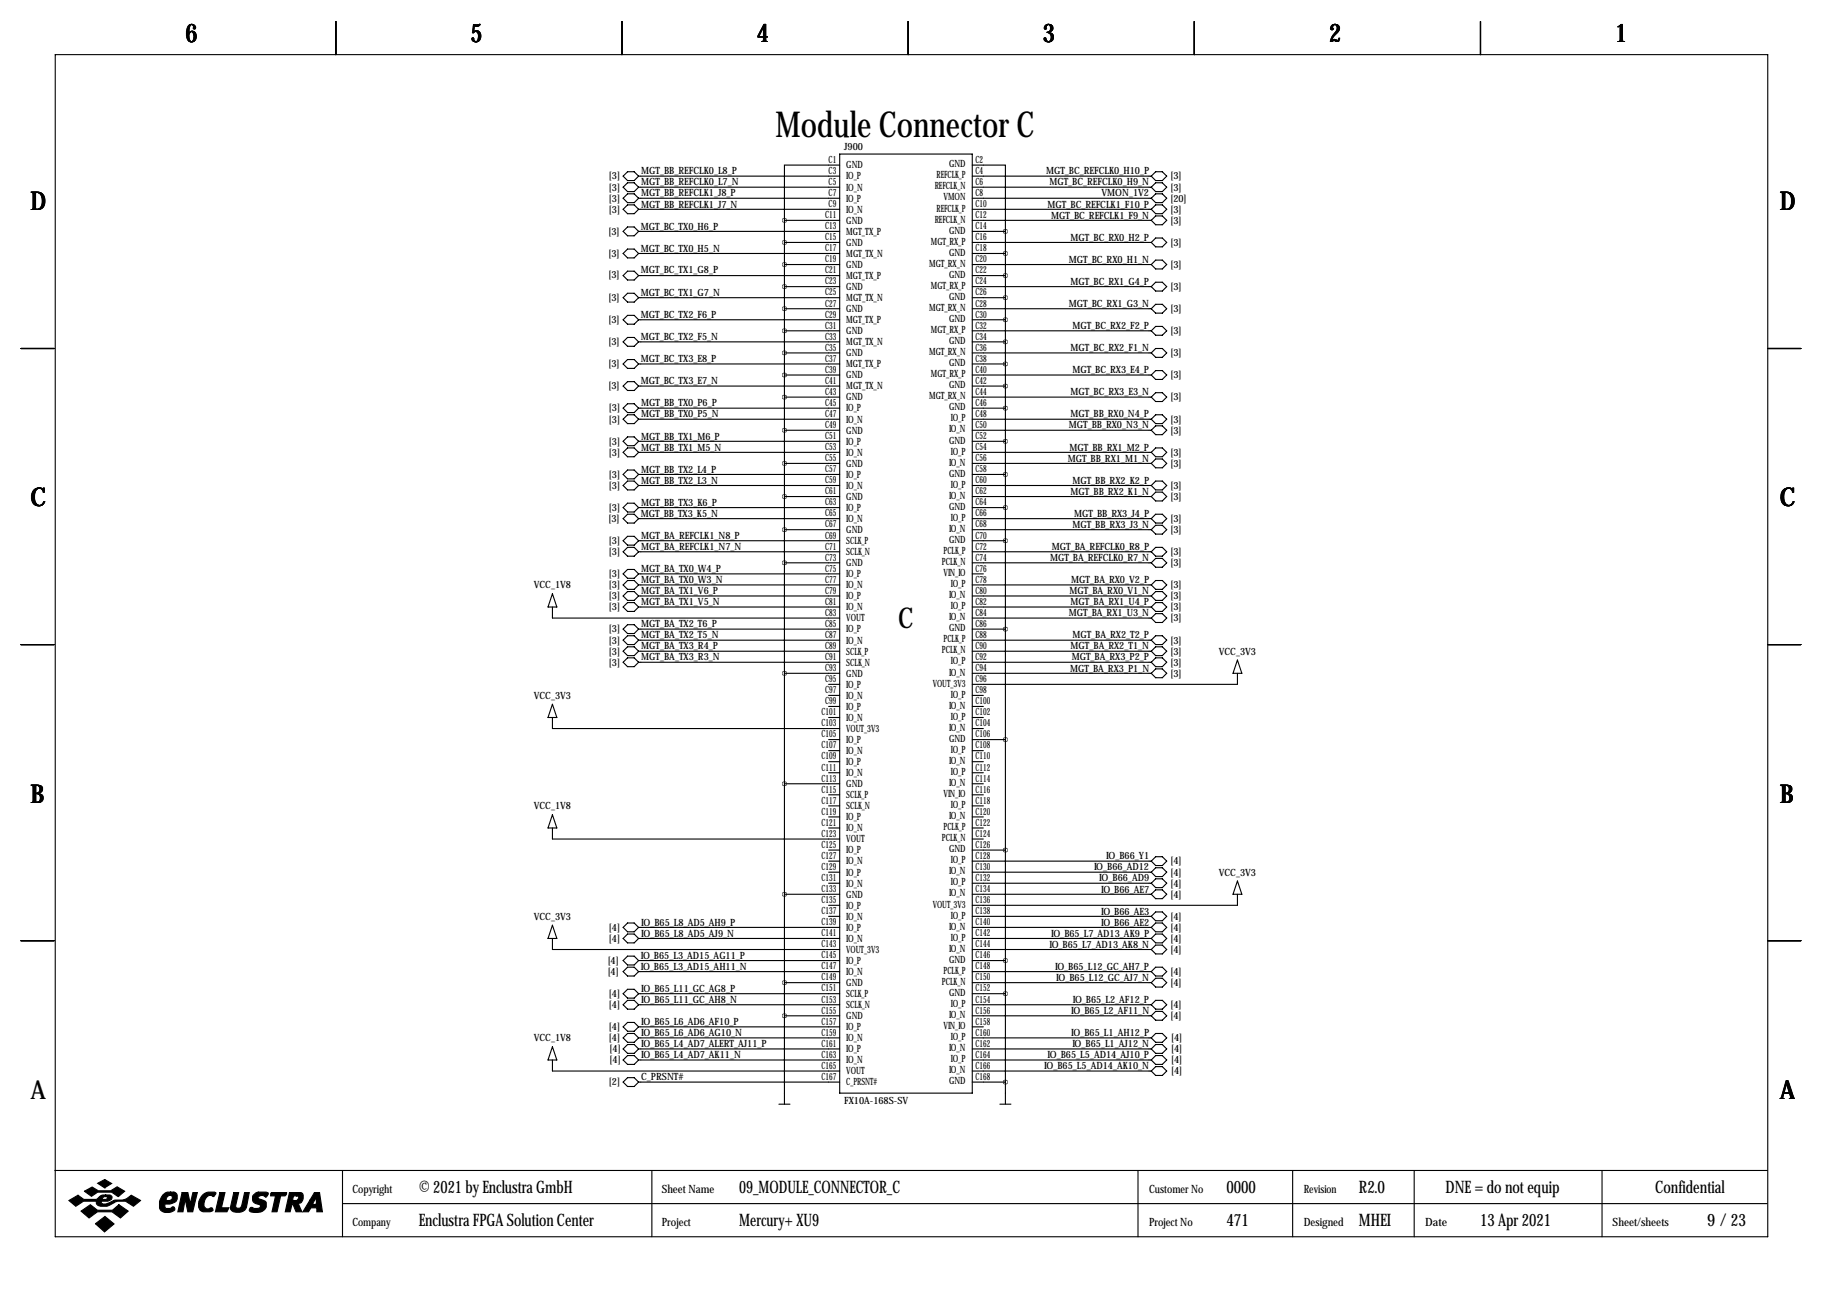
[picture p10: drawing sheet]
<svg xmlns="http://www.w3.org/2000/svg" width="419mm" height="297mm" viewBox="0 0 419 297" stroke-linecap="round" stroke-linejoin="round" font-family="sans-serif">
<defs><g id="words">
<text font-size="8.2" x="178.3" y="31.6">Module Connector C</text>
<text font-size="6.6" x="206.5" y="144.3">C</text>
<g font-size="5.9">
<text x="42.7" y="9.8">6</text>
<text x="108.2" y="9.8">5</text>
<text x="174" y="9.8">4</text>
<text x="239.8" y="9.8">3</text>
<text x="305.6" y="9.8">2</text>
<text x="371.3" y="9.8">1</text>
<text x="7" y="48.4">D</text>
<text x="409.2" y="48.4">D</text>
<text x="7" y="116.4">C</text>
<text x="409.2" y="116.4">C</text>
<text x="7" y="184.5">B</text>
<text x="409.2" y="184.5">B</text>
<text x="7" y="252.6">A</text>
<text x="409.2" y="252.6">A</text>
</g>
<g font-size="4">
<text x="96.3" y="274.2">© 2021 by Enclustra GmbH</text>
<text x="169.9" y="274.2">09_MODULE_CONNECTOR_C</text>
<text x="281.9" y="274.2">0000</text>
<text x="312.4" y="274.2">R2.0</text>
<text x="332.3" y="274.2">DNE = do not equip</text>
<text x="380.5" y="274.2">Confidential</text>
<text x="96.3" y="281.8">Enclustra FPGA Solution Center</text>
<text x="169.9" y="281.8">Mercury+ XU9</text>
<text x="281.9" y="281.8">471</text>
<text x="312.4" y="281.8">MHEI</text>
<text x="340.3" y="281.8">13 Apr 2021</text>
<text x="392.5" y="281.8">9 /23</text>
</g>
<g font-size="2.6">
<text x="81" y="274.2">Copyright</text>
<text x="152.1" y="274.2">Sheet Name</text>
<text x="264.2" y="274.2">Customer No</text>
<text x="299.7" y="274.2">Revision</text>
<text x="81" y="281.8">Company</text>
<text x="152.1" y="281.8">Project</text>
<text x="264.2" y="281.8">Project No</text>
<text x="299.7" y="281.8">Designed</text>
<text x="327.7" y="281.8">Date</text>
<text x="370.7" y="281.8">Sheet/sheets</text>
</g>
<g font-size="2.3">
<text x="194.1" y="34.4">J900</text>
<text x="140" y="41.3">[3]</text>
<text x="147.4" y="40.1">MGT_BB_REFCLK0_L8_P</text>
<text x="190.5" y="37.5">C1</text>
<text x="190.5" y="40">C3</text>
<text x="194.6" y="38.7">GND</text>
<text x="194.6" y="41.3">IO_P</text>
<text x="215.3" y="41">REFCLK_P</text>
<text x="218.2" y="38.5">GND</text>
<text x="224.3" y="37.5">C2</text>
<text x="224.3" y="40">C4</text>
<text x="240.5" y="40.1">MGT_BC_REFCLK0_H10_P</text>
<text x="269.1" y="41.3">[3]</text>
<text x="140" y="43.8">[3]</text>
<text x="140" y="46.3">[3]</text>
<text x="147.4" y="42.6">MGT_BB_REFCLK0_L7_N</text>
<text x="147.4" y="45.2">MGT_BB_REFCLK1_J8_P</text>
<text x="147.4" y="47.7">MGT_BB_REFCLK1_J7_N</text>
<text x="190.5" y="42.5">C5</text>
<text x="190.5" y="45.1">C7</text>
<text x="190.5" y="47.6">C9</text>
<text x="194.6" y="43.8">IO_N</text>
<text x="194.6" y="46.3">IO_P</text>
<text x="214.9" y="43.5">REFCLK_N</text>
<text x="216.9" y="46.1">VMON</text>
<text x="224.3" y="42.5">C6</text>
<text x="224.3" y="45.1">C8</text>
<text x="224.3" y="47.6">C10</text>
<text x="240.8" y="47.7">MGT_BC_REFCLK1_F10_P</text>
<text x="241.2" y="42.6">MGT_BC_REFCLK0_H9_N</text>
<text x="253.2" y="45.2">VMON_1V2</text>
<text x="269.1" y="43.8">[3]</text>
<text x="269.1" y="46.3">[20]</text>
<text x="139.9" y="54">[3]</text>
<text x="140" y="48.9">[3]</text>
<text x="147.3" y="52.8">MGT_BC_TX0_H6_P</text>
<text x="189.7" y="50.2">C11</text>
<text x="189.7" y="52.7">C13</text>
<text x="194.6" y="48.9">IO_N</text>
<text x="194.6" y="51.4">GND</text>
<text x="194.6" y="54">MGT_TX_P</text>
<text x="214.9" y="51.2">REFCLK_N</text>
<text x="215.3" y="48.6">REFCLK_P</text>
<text x="218.2" y="53.7">GND</text>
<text x="224.3" y="50.2">C12</text>
<text x="224.3" y="52.7">C14</text>
<text x="241.7" y="50.3">MGT_BC_REFCLK1_F9_N</text>
<text x="269.1" y="48.9">[3]</text>
<text x="269.1" y="51.4">[3]</text>
<text x="139.9" y="59">[3]</text>
<text x="147.3" y="57.9">MGT_BC_TX0_H5_N</text>
<text x="189.7" y="55.2">C15</text>
<text x="189.7" y="57.8">C17</text>
<text x="194.6" y="56.5">GND</text>
<text x="194.6" y="59">MGT_TX_N</text>
<text x="214" y="56.2">MGT_RX_P</text>
<text x="218.2" y="58.8">GND</text>
<text x="224.3" y="55.2">C16</text>
<text x="224.3" y="57.8">C18</text>
<text x="246.1" y="55.3">MGT_BC_RX0_H2_P</text>
<text x="269.1" y="56.5">[3]</text>
<text x="139.9" y="64">[3]</text>
<text x="147.3" y="62.9">MGT_BC_TX1_G8_P</text>
<text x="189.7" y="60.3">C19</text>
<text x="189.7" y="62.9">C21</text>
<text x="189.7" y="65.4">C23</text>
<text x="194.6" y="61.6">GND</text>
<text x="194.6" y="64.1">MGT_TX_P</text>
<text x="213.6" y="61.3">MGT_RX_N</text>
<text x="218.2" y="63.9">GND</text>
<text x="224.3" y="60.3">C20</text>
<text x="224.3" y="62.9">C22</text>
<text x="224.3" y="65.4">C24</text>
<text x="245.7" y="60.4">MGT_BC_RX0_H1_N</text>
<text x="246.1" y="65.5">MGT_BC_RX1_G4_P</text>
<text x="269.1" y="61.6">[3]</text>
<text x="139.9" y="69.2">[3]</text>
<text x="147.3" y="68">MGT_BC_TX1_G7_N</text>
<text x="189.7" y="67.9">C25</text>
<text x="189.7" y="70.5">C27</text>
<text x="194.6" y="66.7">GND</text>
<text x="194.6" y="69.2">MGT_TX_N</text>
<text x="194.6" y="71.7">GND</text>
<text x="213.6" y="71.5">MGT_RX_N</text>
<text x="214" y="66.4">MGT_RX_P</text>
<text x="218.2" y="68.9">GND</text>
<text x="224.3" y="67.9">C26</text>
<text x="224.3" y="70.5">C28</text>
<text x="245.7" y="70.6">MGT_BC_RX1_G3_N</text>
<text x="269.1" y="66.7">[3]</text>
<text x="269.1" y="71.7">[3]</text>
<text x="139.9" y="74.3">[3]</text>
<text x="147.3" y="73.1">MGT_BC_TX2_F6_P</text>
<text x="189.7" y="73">C29</text>
<text x="189.7" y="75.6">C31</text>
<text x="194.6" y="74.3">MGT_TX_P</text>
<text x="194.6" y="76.8">GND</text>
<text x="214" y="76.6">MGT_RX_P</text>
<text x="218.2" y="74">GND</text>
<text x="224.3" y="73">C30</text>
<text x="224.3" y="75.6">C32</text>
<text x="246.5" y="75.7">MGT_BC_RX2_F2_P</text>
<text x="269.1" y="76.8">[3]</text>
<text x="139.9" y="79.4">[3]</text>
<text x="147.3" y="78.2">MGT_BC_TX2_F5_N</text>
<text x="147.3" y="83.3">MGT_BC_TX3_E8_P</text>
<text x="189.7" y="78.1">C33</text>
<text x="189.7" y="80.6">C35</text>
<text x="189.7" y="83.2">C37</text>
<text x="194.6" y="79.4">MGT_TX_N</text>
<text x="194.6" y="81.9">GND</text>
<text x="213.6" y="81.6">MGT_RX_N</text>
<text x="218.2" y="79.1">GND</text>
<text x="224.3" y="78.1">C34</text>
<text x="224.3" y="80.6">C36</text>
<text x="224.3" y="83.2">C38</text>
<text x="246.1" y="80.7">MGT_BC_RX2_F1_N</text>
<text x="269.1" y="81.9">[3]</text>
<text x="139.9" y="84.4">[3]</text>
<text x="139.9" y="89.5">[3]</text>
<text x="147.3" y="88.4">MGT_BC_TX3_E7_N</text>
<text x="189.7" y="85.7">C39</text>
<text x="189.7" y="88.3">C41</text>
<text x="194.6" y="84.4">MGT_TX_P</text>
<text x="194.6" y="87">GND</text>
<text x="194.6" y="89.5">MGT_TX_N</text>
<text x="214" y="86.7">MGT_RX_P</text>
<text x="218.2" y="84.2">GND</text>
<text x="218.2" y="89.3">GND</text>
<text x="224.3" y="85.7">C40</text>
<text x="224.3" y="88.3">C42</text>
<text x="246.5" y="85.8">MGT_BC_RX3_E4_P</text>
<text x="269.1" y="87">[3]</text>
<text x="140" y="94.6">[3]</text>
<text x="147.4" y="93.4">MGT_BB_TX0_P6_P</text>
<text x="147.4" y="96">MGT_BB_TX0_P5_N</text>
<text x="189.7" y="90.8">C43</text>
<text x="189.7" y="93.3">C45</text>
<text x="189.7" y="95.9">C47</text>
<text x="194.6" y="92.1">GND</text>
<text x="194.6" y="94.6">IO_P</text>
<text x="213.6" y="91.8">MGT_RX_N</text>
<text x="218.2" y="94.3">GND</text>
<text x="224.3" y="90.8">C44</text>
<text x="224.3" y="93.3">C46</text>
<text x="224.3" y="95.9">C48</text>
<text x="246.1" y="96">MGT_BB_RX0_N4_P</text>
<text x="246.1" y="90.9">MGT_BC_RX3_E3_N</text>
<text x="269.1" y="92.1">[3]</text>
<text x="140" y="97.1">[3]</text>
<text x="147.4" y="101.1">MGT_BB_TX1_M6_P</text>
<text x="189.7" y="98.4">C49</text>
<text x="189.7" y="101">C51</text>
<text x="194.6" y="97.1">IO_N</text>
<text x="194.6" y="99.7">GND</text>
<text x="218.2" y="99.4">IO_N</text>
<text x="218.2" y="102">GND</text>
<text x="218.6" y="96.9">IO_P</text>
<text x="224.3" y="98.4">C50</text>
<text x="224.3" y="101">C52</text>
<text x="245.7" y="98.5">MGT_BB_RX0_N3_N</text>
<text x="269.1" y="97.1">[3]</text>
<text x="269.1" y="99.7">[3]</text>
<text x="140" y="102.2">[3]</text>
<text x="140" y="104.8">[3]</text>
<text x="147.4" y="103.6">MGT_BB_TX1_M5_N</text>
<text x="189.7" y="103.5">C53</text>
<text x="189.7" y="106">C55</text>
<text x="194.6" y="102.2">IO_P</text>
<text x="194.6" y="104.8">IO_N</text>
<text x="194.6" y="107.3">GND</text>
<text x="218.2" y="107">IO_N</text>
<text x="218.6" y="104.5">IO_P</text>
<text x="224.3" y="103.5">C54</text>
<text x="224.3" y="106">C56</text>
<text x="245.5" y="106.1">MGT_BB_RX1_M1_N</text>
<text x="245.9" y="103.6">MGT_BB_RX1_M2_P</text>
<text x="269.1" y="104.8">[3]</text>
<text x="269.1" y="107.3">[3]</text>
<text x="140" y="109.8">[3]</text>
<text x="140" y="112.4">[3]</text>
<text x="147.4" y="108.7">MGT_BB_TX2_L4_P</text>
<text x="147.4" y="111.2">MGT_BB_TX2_L3_N</text>
<text x="189.7" y="108.6">C57</text>
<text x="189.7" y="111.1">C59</text>
<text x="189.7" y="113.7">C61</text>
<text x="194.6" y="109.8">IO_P</text>
<text x="194.6" y="112.4">IO_N</text>
<text x="218.2" y="109.6">GND</text>
<text x="218.6" y="112.1">IO_P</text>
<text x="224.3" y="108.6">C58</text>
<text x="224.3" y="111.1">C60</text>
<text x="224.3" y="113.7">C62</text>
<text x="246.1" y="113.8">MGT_BB_RX2_K1_N</text>
<text x="246.5" y="111.2">MGT_BB_RX2_K2_P</text>
<text x="269.1" y="112.4">[3]</text>
<text x="140" y="117.5">[3]</text>
<text x="147.3" y="118.8">MGT_BB_TX3_K5_N</text>
<text x="147.4" y="116.3">MGT_BB_TX3_K6_P</text>
<text x="189.7" y="116.2">C63</text>
<text x="189.7" y="118.7">C65</text>
<text x="194.6" y="114.9">GND</text>
<text x="194.6" y="117.5">IO_P</text>
<text x="218.2" y="114.7">IO_N</text>
<text x="218.2" y="117.2">GND</text>
<text x="218.6" y="119.7">IO_P</text>
<text x="224.3" y="116.2">C64</text>
<text x="224.3" y="118.7">C66</text>
<text x="246.9" y="118.8">MGT_BB_RX3_J4_P</text>
<text x="269.1" y="114.9">[3]</text>
<text x="139.9" y="120">[3]</text>
<text x="140" y="125.1">[3]</text>
<text x="147.4" y="123.9">MGT_BA_REFCLK1_N8_P</text>
<text x="189.7" y="121.3">C67</text>
<text x="189.7" y="123.8">C69</text>
<text x="194.6" y="120">IO_N</text>
<text x="194.6" y="122.5">GND</text>
<text x="194.6" y="125.1">SCLK_P</text>
<text x="218.2" y="122.3">IO_N</text>
<text x="218.2" y="124.8">GND</text>
<text x="224.3" y="121.3">C68</text>
<text x="224.3" y="123.8">C70</text>
<text x="246.5" y="121.4">MGT_BB_RX3_J3_N</text>
<text x="269.1" y="120">[3]</text>
<text x="269.1" y="122.5">[3]</text>
<text x="140" y="127.6">[3]</text>
<text x="147.4" y="126.5">MGT_BA_REFCLK1_N7_N</text>
<text x="147.4" y="131.5">MGT_BA_TX0_W4_P</text>
<text x="189.7" y="126.4">C71</text>
<text x="189.7" y="128.9">C73</text>
<text x="189.7" y="131.4">C75</text>
<text x="194.6" y="127.6">SCLK_N</text>
<text x="194.6" y="130.2">GND</text>
<text x="216.5" y="129.9">PCLK_N</text>
<text x="216.9" y="127.4">PCLK_P</text>
<text x="224.3" y="126.4">C72</text>
<text x="224.3" y="128.9">C74</text>
<text x="224.3" y="131.4">C76</text>
<text x="241.4" y="129">MGT_BA_REFCLK0_R7_N</text>
<text x="241.8" y="126.5">MGT_BA_REFCLK0_R8_P</text>
<text x="269.1" y="127.6">[3]</text>
<text x="269.1" y="130.2">[3]</text>
<text x="122.7" y="135.2">VCC_1V8</text>
<text x="140" y="137.8">[3]</text>
<text x="140" y="132.7">[3]</text>
<text x="140" y="135.2">[3]</text>
<text x="147.4" y="136.6">MGT_BA_TX1_V6_P</text>
<text x="147.4" y="134.1">MGT_BA_TX0_W3_N</text>
<text x="189.7" y="134">C77</text>
<text x="189.7" y="136.5">C79</text>
<text x="194.6" y="132.7">IO_P</text>
<text x="194.6" y="135.2">IO_N</text>
<text x="194.6" y="137.8">IO_P</text>
<text x="216.9" y="132.4">VIN_IO</text>
<text x="218.2" y="137.5">IO_N</text>
<text x="218.6" y="135">IO_P</text>
<text x="224.3" y="134">C78</text>
<text x="224.3" y="136.5">C80</text>
<text x="245.9" y="136.6">MGT_BA_RX0_V1_N</text>
<text x="246.3" y="134.1">MGT_BA_RX0_V2_P</text>
<text x="269.1" y="135.2">[3]</text>
<text x="269.1" y="137.8">[3]</text>
<text x="140" y="140.3">[3]</text>
<text x="147.4" y="139.2">MGT_BA_TX1_V5_N</text>
<text x="189.7" y="139.1">C81</text>
<text x="189.7" y="141.6">C83</text>
<text x="194.6" y="140.3">IO_N</text>
<text x="194.6" y="142.9">VOUT</text>
<text x="218.2" y="142.6">IO_N</text>
<text x="218.6" y="140.1">IO_P</text>
<text x="224.3" y="139.1">C82</text>
<text x="224.3" y="141.6">C84</text>
<text x="245.7" y="141.7">MGT_BA_RX1_U3_N</text>
<text x="246.1" y="139.2">MGT_BA_RX1_U4_P</text>
<text x="269.1" y="140.3">[3]</text>
<text x="269.1" y="142.9">[3]</text>
<text x="140" y="145.4">[3]</text>
<text x="140" y="147.9">[3]</text>
<text x="147.4" y="149.3">MGT_BA_TX3_R4_P</text>
<text x="147.4" y="144.2">MGT_BA_TX2_T6_P</text>
<text x="147.4" y="146.8">MGT_BA_TX2_T5_N</text>
<text x="189.7" y="144.1">C85</text>
<text x="189.7" y="146.7">C87</text>
<text x="189.7" y="149.2">C89</text>
<text x="194.6" y="145.4">IO_P</text>
<text x="194.6" y="147.9">IO_N</text>
<text x="216.9" y="147.7">PCLK_P</text>
<text x="218.2" y="145.1">GND</text>
<text x="224.3" y="144.1">C86</text>
<text x="224.3" y="146.7">C88</text>
<text x="224.3" y="149.2">C90</text>
<text x="246.1" y="149.3">MGT_BA_RX2_T1_N</text>
<text x="246.5" y="146.8">MGT_BA_RX2_T2_P</text>
<text x="269.1" y="147.9">[3]</text>
<text x="140" y="150.5">[3]</text>
<text x="140" y="153">[3]</text>
<text x="147.4" y="151.9">MGT_BA_TX3_R3_N</text>
<text x="189.7" y="151.8">C91</text>
<text x="189.7" y="154.3">C93</text>
<text x="194.6" y="150.5">SCLK_P</text>
<text x="194.6" y="153">SCLK_N</text>
<text x="194.6" y="155.6">GND</text>
<text x="216.5" y="150.2">PCLK_N</text>
<text x="218.2" y="155.3">IO_N</text>
<text x="218.6" y="152.8">IO_P</text>
<text x="224.3" y="151.8">C92</text>
<text x="224.3" y="154.3">C94</text>
<text x="246" y="154.4">MGT_BA_RX3_P1_N</text>
<text x="246.4" y="151.9">MGT_BA_RX3_P2_P</text>
<text x="269.1" y="150.5">[3]</text>
<text x="269.1" y="153">[3]</text>
<text x="269.1" y="155.6">[3]</text>
<text x="280.2" y="150.5">VCC_3V3</text>
<text x="122.7" y="160.6">VCC_3V3</text>
<text x="189.7" y="156.8">C95</text>
<text x="189.7" y="159.4">C97</text>
<text x="189.7" y="161.9">C99</text>
<text x="194.6" y="158.1">IO_P</text>
<text x="194.6" y="160.6">IO_N</text>
<text x="214.4" y="157.8">VOUT_3V3</text>
<text x="218.6" y="160.4">IO_P</text>
<text x="224.3" y="156.8">C96</text>
<text x="224.3" y="159.4">C98</text>
<text x="224.3" y="161.9">C100</text>
<text x="188.9" y="164.5">C101</text>
<text x="188.9" y="167">C103</text>
<text x="194.6" y="163.2">IO_P</text>
<text x="194.6" y="165.7">IO_N</text>
<text x="218.2" y="162.9">IO_N</text>
<text x="218.6" y="165.5">IO_P</text>
<text x="224.3" y="164.5">C102</text>
<text x="224.3" y="167">C104</text>
<text x="188.9" y="169.5">C105</text>
<text x="188.9" y="172.1">C107</text>
<text x="194.6" y="168.3">VOUT_3V3</text>
<text x="194.6" y="170.8">IO_P</text>
<text x="194.6" y="173.3">IO_N</text>
<text x="218.2" y="168">IO_N</text>
<text x="218.2" y="170.5">GND</text>
<text x="218.6" y="173.1">IO_P</text>
<text x="224.3" y="169.5">C106</text>
<text x="224.3" y="172.1">C108</text>
<text x="188.9" y="174.6">C109</text>
<text x="188.9" y="177.2">C111</text>
<text x="188.9" y="179.7">C113</text>
<text x="194.6" y="175.9">IO_P</text>
<text x="194.6" y="178.4">IO_N</text>
<text x="218.2" y="175.6">IO_N</text>
<text x="218.6" y="178.2">IO_P</text>
<text x="224.3" y="174.6">C110</text>
<text x="224.3" y="177.2">C112</text>
<text x="224.3" y="179.7">C114</text>
<text x="188.9" y="182.2">C115</text>
<text x="188.9" y="184.8">C117</text>
<text x="194.6" y="181">GND</text>
<text x="194.6" y="183.5">SCLK_P</text>
<text x="216.9" y="183.2">VIN_IO</text>
<text x="218.2" y="180.7">IO_N</text>
<text x="218.6" y="185.8">IO_P</text>
<text x="224.3" y="182.2">C116</text>
<text x="224.3" y="184.8">C118</text>
<text x="122.7" y="186">VCC_1V8</text>
<text x="188.9" y="187.3">C119</text>
<text x="188.9" y="189.9">C121</text>
<text x="194.6" y="186">SCLK_N</text>
<text x="194.6" y="188.6">IO_P</text>
<text x="194.6" y="191.1">IO_N</text>
<text x="216.9" y="190.9">PCLK_P</text>
<text x="218.2" y="188.3">IO_N</text>
<text x="224.3" y="187.3">C120</text>
<text x="224.3" y="189.9">C122</text>
<text x="188.9" y="192.4">C123</text>
<text x="188.9" y="194.9">C125</text>
<text x="188.9" y="197.5">C127</text>
<text x="194.6" y="193.7">VOUT</text>
<text x="194.6" y="196.2">IO_P</text>
<text x="216.5" y="193.4">PCLK_N</text>
<text x="218.2" y="195.9">GND</text>
<text x="224.3" y="192.4">C124</text>
<text x="224.3" y="194.9">C126</text>
<text x="224.3" y="197.5">C128</text>
<text x="254.3" y="197.6">IO_B66_Y1</text>
<text x="188.9" y="200">C129</text>
<text x="188.9" y="202.6">C131</text>
<text x="194.6" y="198.7">IO_N</text>
<text x="194.6" y="201.3">IO_P</text>
<text x="194.6" y="203.8">IO_N</text>
<text x="218.2" y="201">IO_N</text>
<text x="218.6" y="198.5">IO_P</text>
<text x="218.6" y="203.6">IO_P</text>
<text x="224.3" y="200">C130</text>
<text x="224.3" y="202.6">C132</text>
<text x="251.5" y="200.1">IO_B66_AD12</text>
<text x="252.7" y="202.7">IO_B66_AD9</text>
<text x="269.1" y="203.8">[4]</text>
<text x="269.1" y="201.3">[4]</text>
<text x="269.1" y="198.7">[4]</text>
<text x="280.2" y="201.3">VCC_3V3</text>
<text x="188.9" y="205.1">C133</text>
<text x="188.9" y="207.6">C135</text>
<text x="194.6" y="206.4">GND</text>
<text x="194.6" y="208.9">IO_P</text>
<text x="214.4" y="208.6">VOUT_3V3</text>
<text x="218.2" y="206.1">IO_N</text>
<text x="224.3" y="205.1">C134</text>
<text x="224.3" y="207.6">C136</text>
<text x="253.1" y="205.2">IO_B66_AE7</text>
<text x="269.1" y="206.4">[4]</text>
<text x="122.7" y="211.4">VCC_3V3</text>
<text x="140" y="214">[4]</text>
<text x="147.4" y="212.8">IO_B65_L8_AD5_AH9_P</text>
<text x="147.4" y="215.4">IO_B65_L8_AD5_AJ9_N</text>
<text x="188.9" y="210.2">C137</text>
<text x="188.9" y="212.7">C139</text>
<text x="188.9" y="215.3">C141</text>
<text x="194.6" y="211.4">IO_N</text>
<text x="194.6" y="214">IO_P</text>
<text x="218.2" y="213.7">IO_N</text>
<text x="218.6" y="211.2">IO_P</text>
<text x="224.3" y="210.2">C138</text>
<text x="224.3" y="212.7">C140</text>
<text x="224.3" y="215.3">C142</text>
<text x="241.7" y="215.4">IO_B65_L7_AD13_AK9_P</text>
<text x="253.1" y="212.8">IO_B66_AE2</text>
<text x="253.1" y="210.3">IO_B66_AE3</text>
<text x="269.1" y="214">[4]</text>
<text x="269.1" y="211.4">[4]</text>
<text x="139.7" y="221.6">[4]</text>
<text x="140" y="216.5">[4]</text>
<text x="147.3" y="220.4">IO_B65_L3_AD15_AG11_P</text>
<text x="188.9" y="217.8">C143</text>
<text x="188.9" y="220.3">C145</text>
<text x="194.6" y="216.5">IO_N</text>
<text x="194.6" y="219.1">VOUT_3V3</text>
<text x="194.6" y="221.6">IO_P</text>
<text x="218.2" y="218.8">IO_N</text>
<text x="218.2" y="221.3">GND</text>
<text x="218.6" y="216.3">IO_P</text>
<text x="224.3" y="217.8">C144</text>
<text x="224.3" y="220.3">C146</text>
<text x="241.2" y="217.9">IO_B65_L7_AD13_AK8_N</text>
<text x="269.1" y="216.5">[4]</text>
<text x="269.1" y="219.1">[4]</text>
<text x="139.7" y="224.1">[4]</text>
<text x="147.3" y="223">IO_B65_L3_AD15_AH11_N</text>
<text x="188.9" y="222.9">C147</text>
<text x="188.9" y="225.4">C149</text>
<text x="188.9" y="228">C151</text>
<text x="194.6" y="224.1">IO_N</text>
<text x="194.6" y="226.7">GND</text>
<text x="216.5" y="226.4">PCLK_N</text>
<text x="216.9" y="223.9">PCLK_P</text>
<text x="224.3" y="222.9">C148</text>
<text x="224.3" y="225.4">C150</text>
<text x="224.3" y="228">C152</text>
<text x="242.6" y="223">IO_B65_L12_GC_AH7_P</text>
<text x="242.8" y="225.5">IO_B65_L12_GC_AJ7_N</text>
<text x="269.1" y="226.7">[4]</text>
<text x="269.1" y="224.1">[4]</text>
<text x="140" y="229.2">[4]</text>
<text x="140" y="231.8">[4]</text>
<text x="147.4" y="228.1">IO_B65_L11_GC_AG8_P</text>
<text x="147.4" y="230.6">IO_B65_L11_GC_AH8_N</text>
<text x="188.9" y="230.5">C153</text>
<text x="188.9" y="233">C155</text>
<text x="194.6" y="229.2">SCLK_P</text>
<text x="194.6" y="231.8">SCLK_N</text>
<text x="218.2" y="229">GND</text>
<text x="218.6" y="231.5">IO_P</text>
<text x="224.3" y="230.5">C154</text>
<text x="224.3" y="233">C156</text>
<text x="246.3" y="233.1">IO_B65_L2_AF11_N</text>
<text x="246.6" y="230.6">IO_B65_L2_AF12_P</text>
<text x="269.1" y="231.8">[4]</text>
<text x="122.7" y="239.4">VCC_1V8</text>
<text x="140" y="236.8">[4]</text>
<text x="140" y="239.4">[4]</text>
<text x="147.4" y="235.7">IO_B65_L6_AD6_AF10_P</text>
<text x="147.4" y="238.2">IO_B65_L6_AD6_AG10_N</text>
<text x="188.9" y="235.6">C157</text>
<text x="188.9" y="238.1">C159</text>
<text x="194.6" y="234.3">GND</text>
<text x="194.6" y="236.8">IO_P</text>
<text x="194.6" y="239.4">IO_N</text>
<text x="216.9" y="236.6">VIN_IO</text>
<text x="218.2" y="234">IO_N</text>
<text x="218.6" y="239.1">IO_P</text>
<text x="224.3" y="235.6">C158</text>
<text x="224.3" y="238.1">C160</text>
<text x="246.3" y="238.2">IO_B65_L1_AH12_P</text>
<text x="269.1" y="234.3">[4]</text>
<text x="269.2" y="239.4">[4]</text>
<text x="140.2" y="241.9">[4]</text>
<text x="140.2" y="244.5">[4]</text>
<text x="147.4" y="240.8">IO_B65_L4_AD7_ALERT_AJ11_P</text>
<text x="147.4" y="243.3">IO_B65_L4_AD7_AK11_N</text>
<text x="188.9" y="240.7">C161</text>
<text x="188.9" y="243.2">C163</text>
<text x="188.9" y="245.7">C165</text>
<text x="194.6" y="241.9">IO_P</text>
<text x="194.6" y="244.5">IO_N</text>
<text x="218.2" y="241.7">IO_N</text>
<text x="218.6" y="244.2">IO_P</text>
<text x="224.3" y="240.7">C162</text>
<text x="224.3" y="243.2">C164</text>
<text x="224.3" y="245.7">C166</text>
<text x="240.1" y="245.8">IO_B65_L5_AD14_AK10_N</text>
<text x="240.8" y="243.3">IO_B65_L5_AD14_AJ10_P</text>
<text x="246.5" y="240.8">IO_B65_L1_AJ12_N</text>
<text x="269.2" y="241.9">[4]</text>
<text x="269.2" y="244.5">[4]</text>
<text x="140" y="249.5">[2]</text>
<text x="147.4" y="248.4">C_PRSNT#</text>
<text x="188.9" y="248.3">C167</text>
<text x="194.6" y="247">VOUT</text>
<text x="194.6" y="249.5">C_PRSNT#</text>
<text x="218.2" y="246.7">IO_N</text>
<text x="218.2" y="249.3">GND</text>
<text x="224.3" y="248.3">C168</text>
<text x="269.2" y="247">[4]</text>
<text x="194.1" y="253.9">FX10A-168S-SV</text>
</g>
</g></defs>
<g fill="none" stroke="#000" stroke-width=".25">
<path d="M12.7 12.6h393.7v271.7h-393.7zM77.2 4.9v7.7M143 4.9v7.7M208.8 4.9v7.7M274.6 4.9v7.7M340.4 4.9v7.7M193 38h-12.7v12.7M193 35.4h30.5v215.9h-30.5zM223.5 38h7.6v15.2M265.7 39.5h1.5l1 1-1 1h-1.5l-1-1zM143.3 40.5l1-1h1.5l1 1-1 1h-1.5zM143.3 43l1-1h1.5l1 1-1 1.1h-1.5z"/>
<path d="M143.3 48.1l1-1h1.5l1 1-1 1h-1.5zM143.3 58.3l1-1h1.5l1 1-1 1h-1.5zM143.3 53.2l1-1h1.5l1 1-1 1h-1.5zM143.3 45.6l1-1h1.5l1 1-1 1h-1.5zM146.8 40.5h46.2M146.8 43h46.2M146.8 45.6h46.2M146.8 48.1h46.2M146.8 53.2h46.2M146.8 58.3h46.2M180.3 50.7h12.7M180.3 55.7h12.7"/>
<path d="M180.3 50.7v203.2M223.5 40.5h41.2M223.5 43h41.2M223.5 45.6h41.2M223.5 48.1h41.2M223.5 50.7h41.2M223.5 53.2h7.6M223.5 55.7h41.2M223.5 58.3h7.6M231.1 53.2v200.7M264.7 45.6l1-1h1.5l1 1-1 1h-1.5zM265.7 42h1.5l1 1-1 1.1h-1.5l-1-1.1z"/>
<path d="M265.7 47.1h1.5l1 1-1 1h-1.5l-1-1zM265.7 49.6h1.5l1 1.1-1 1h-1.5l-1-1zM265.7 59.8h1.5l1 1-1 1h-1.5l-1-1zM265.7 54.7h1.5l1 1-1 1.1h-1.5l-1-1.1zM143.3 63.4l1-1.1h1.5l1 1.1-1 1h-1.5zM143.3 78.6l1-1h1.5l1 1-1 1h-1.5zM143.3 73.5l1-1h1.5l1 1-1 1h-1.5zM144.3 67.4h1.5l1 1-1 1.1h-1.5l-1-1.1zM146.8 63.4h46.2M146.8 68.4h46.2M146.8 73.5h46.2M146.8 78.6h46.2"/>
<path d="M180.3 60.8h12.7M180.3 65.9h12.7M180.3 71h12.7M180.3 76.1h12.7M223.5 60.8h41.2M223.5 63.4h7.6M223.5 65.9h41.2M223.5 68.4h7.6M223.5 71h41.2M223.5 73.5h7.6M223.5 76.1h41.2M223.5 78.6h7.6"/>
<path d="M265.7 64.9h1.5l1 1-1 1h-1.5l-1-1zM265.7 70h1.5l1 1-1 1h-1.5l-1-1zM265.7 75h1.5l1 1.1-1 1h-1.5l-1-1zM4.8 80.1h7.6M143.3 93.8l1-1h1.5l1 1-1 1.1h-1.5zM143.3 96.4l1-1h1.5l1 1-1 1h-1.5zM143.3 83.7l1-1h1.5l1 1-1 1h-1.5zM143.3 88.8l1-1.1h1.5l1 1.1-1 1h-1.5zM146.8 83.7h46.2M146.8 88.8h46.2M146.8 93.8h46.2M146.8 96.4h46.2"/>
<path d="M180.3 81.1h12.7M180.3 86.2h12.7M180.3 91.3h12.7M180.3 98.9h12.7M223.5 81.1h41.2M223.5 83.7h7.6M223.5 86.2h41.2M223.5 88.8h7.6M223.5 91.3h41.2M223.5 93.8h7.6M223.5 96.4h41.2M223.5 98.9h41.2"/>
<path d="M264.7 81.1l1-1h1.5l1 1-1 1.1h-1.5zM264.7 96.4l1-1h1.5l1 1-1 1h-1.5zM265.7 97.9h1.5l1 1-1 1h-1.5l-1-1zM265.7 85.2h1.5l1 1-1 1h-1.5l-1-1zM265.7 90.3h1.5l1 1-1 1h-1.5l-1-1zM406.4 80.1h7.6M143.3 119.2l1-1h1.5l1 1-1 1.1h-1.5zM143.3 101.5l1-1.1h1.5l1 1.1-1 1h-1.5zM143.3 109.1l1-1h1.5l1 1-1 1h-1.5zM143.3 111.6l1-1h1.5l1 1-1 1h-1.5zM143.3 116.7l1-1h1.5l1 1-1 1h-1.5zM144.3 103h1.5l1 1-1 1h-1.5l-1-1z"/>
<path d="M146.8 101.5h46.2M146.8 104h46.2M146.8 109.1h46.2M146.8 111.6h46.2M146.8 116.7h46.2M146.8 119.2h46.2M180.3 106.5h12.7M180.3 114.2h12.7M223.5 101.5h7.6M223.5 104h41.2M223.5 106.5h41.2M223.5 109.1h7.6"/>
<path d="M223.5 111.6h41.2M223.5 114.2h41.2M223.5 116.7h7.6M223.5 119.2h41.2M264.7 119.2l1-1h1.5l1 1-1 1.1h-1.5zM264.7 111.6l1-1h1.5l1 1-1 1h-1.5zM265.7 103h1.5l1 1-1 1h-1.5l-1-1zM265.7 105.5h1.5l1 1-1 1.1h-1.5l-1-1.1zM265.7 113.1h1.5l1 1.1-1 1h-1.5l-1-1zM127 136.5l1 3.1h-2zM127 139.6v2.5h66M143.3 134.5l1-1h1.5l1 1-1 1h-1.5z"/>
<path d="M143.3 137l1-1h1.5l1 1-1 1h-1.5zM143.3 139.6l1-1.1h1.5l1 1.1-1 1h-1.5zM143.3 126.9l1-1.1h1.5l1 1.1-1 1h-1.5zM143.3 124.3l1-1h1.5l1 1-1 1h-1.5zM143.3 131.9l1-1h1.5l1 1-1 1.1h-1.5zM146.8 124.3h46.2M146.8 126.9h46.2M146.8 131.9h46.2M146.8 134.5h46.2M146.8 137h46.2M146.8 139.6h46.2M180.3 121.8h12.7"/>
<path d="M180.3 129.4h12.7M223.5 121.8h41.2M223.5 124.3h7.6M223.5 126.9h41.2M223.5 129.4h41.2M223.5 131.9h2.6M223.5 134.5h41.2M223.5 137h41.2M223.5 139.6h41.2M264.7 129.4l1-1h1.5l1 1-1 1h-1.5zM265.7 120.8h1.5l1 1-1 1h-1.5l-1-1zM265.7 133.5h1.5l1 1-1 1h-1.5l-1-1z"/>
<path d="M265.7 136h1.5l1 1-1 1h-1.5l-1-1zM265.7 138.5h1.5l1 1.1-1 1h-1.5l-1-1zM265.7 125.8h1.5l1 1.1-1 1h-1.5l-1-1zM4.8 148.2h7.6M143.3 147.2l1-1h1.5l1 1-1 1h-1.5zM143.3 149.7l1-1h1.5l1 1-1 1h-1.5zM143.3 152.3l1-1.1h1.5l1 1.1-1 1h-1.5zM143.3 144.6l1-1h1.5l1 1-1 1.1h-1.5zM146.8 144.6h46.2M146.8 147.2h46.2M146.8 149.7h46.2M146.8 152.3h46.2"/>
<path d="M180.3 154.8h12.7M190.5 157.3h2.5M190.5 159.9h2.5M223.5 142.1h41.2M223.5 144.6h7.6M223.5 147.2h41.2M223.5 149.7h41.2M223.5 152.3h41.2M223.5 154.8h41.2M223.5 159.9h2.6M264.7 142.1l1-1h1.5l1 1-1 1h-1.5zM264.7 154.8l1-1h1.5l1 1-1 1h-1.5z"/>
<path d="M265.7 146.2h1.5l1 1-1 1h-1.5l-1-1zM265.7 148.7h1.5l1 1-1 1h-1.5l-1-1zM265.7 151.2h1.5l1 1.1-1 1h-1.5l-1-1zM284.5 151.8l1 3h-2zM284.5 154.8v2.5h-61M406.4 148.2h7.6M127 161.9l1 3.1h-2zM127 165v2.5h66M190.5 162.4h2.5M190.5 165h2.5M190.5 170h2.5M190.5 172.6h2.5"/>
<path d="M190.5 175.1h2.5M190.5 177.7h2.5M223.5 162.4h2.6M223.5 165h2.6M223.5 167.5h2.6M223.5 170h7.6M223.5 172.6h2.6M223.5 175.1h2.6M223.5 177.7h2.6M127 187.3l1 3.1h-2zM127 190.4v2.5h66M180.3 180.2h12.7"/>
<path d="M190.5 182.7h2.5M190.5 185.3h2.5M190.5 187.8h2.5M190.5 190.4h2.5M190.5 195.4h2.5M190.5 198h2.5M223.5 180.2h2.6M223.5 182.7h2.6M223.5 185.3h2.6M223.5 187.8h2.6M223.5 190.4h2.6M223.5 192.9h2.6"/>
<path d="M223.5 195.4h7.6M223.5 198h41.2M265.7 199.5h1.5l1 1-1 1h-1.5l-1-1zM265.7 197h1.5l1 1-1 1h-1.5l-1-1zM4.8 216.3h7.6M127 212.7l1 3.1h-2zM127 215.8v2.5h66M143.3 213.2l1-1h1.5l1 1-1 1h-1.5zM143.3 215.8l1-1.1h1.5l1 1.1-1 1h-1.5zM146.8 213.2h46.2M146.8 215.8h46.2M180.3 205.6h12.7"/>
<path d="M190.5 200.5h2.5M190.5 203.1h2.5M190.5 208.1h2.5M190.5 210.7h2.5M223.5 200.5h41.2M223.5 203.1h41.2M223.5 205.6h41.2M223.5 210.7h41.2M223.5 213.2h41.2M223.5 215.8h41.2M223.5 218.3h41.2M264.7 213.2l1-1h1.5l1 1-1 1h-1.5z"/>
<path d="M264.7 210.7l1-1h1.5l1 1-1 1h-1.5zM264.7 205.6l1-1h1.5l1 1-1 1h-1.5zM265.7 202h1.5l1 1.1-1 1h-1.5l-1-1zM265.7 214.7h1.5l1 1.1-1 1h-1.5l-1-1zM265.7 217.3h1.5l1 1-1 1h-1.5l-1-1zM284.5 202.6l1 3h-2zM284.5 205.6v2.5h-61M406.4 216.3h7.6M143.3 220.8l1-1h1.5l1 1-1 1.1h-1.5zM143.3 223.4l1-1h1.5l1 1-1 1h-1.5zM143.3 228.5l1-1.1h1.5l1 1.1-1 1h-1.5zM143.3 231l1-1h1.5l1 1-1 1h-1.5z"/>
<path d="M143.3 238.6l1-1h1.5l1 1-1 1h-1.5zM143.3 236.1l1-1h1.5l1 1-1 1h-1.5zM146.8 220.8h46.2M146.8 223.4h46.2M146.8 228.5h46.2M146.8 231h46.2M146.8 236.1h46.2M146.8 238.6h46.2M180.3 225.9h12.7M180.3 233.5h12.7M223.5 220.8h7.6M223.5 223.4h41.2"/>
<path d="M223.5 225.9h41.2M223.5 228.5h7.6M223.5 231h41.2M223.5 233.5h41.2M223.5 236.1h2.6M223.5 238.6h41.2M264.7 223.4l1-1h1.5l1 1-1 1h-1.5zM264.7 231l1-1h1.5l1 1-1 1h-1.5zM264.7 225.9l1-1h1.5l1 1-1 1h-1.5zM264.7 238.6l1-1h1.5l1 1-1 1h-1.5zM265.7 232.5h1.5l1 1-1 1.1h-1.5l-1-1.1zM127 240.7l1 3h-2z"/>
<path d="M127 243.7v2.5h66M143.3 248.8l1-1h1.5l1 1-1 1h-1.5zM143.3 241.2l1-1.1h1.5l1 1.1-1 1h-1.5zM143.3 243.7l1-1h1.5l1 1-1 1h-1.5zM146.8 241.2h46.2M146.8 243.7h46.2M146.8 248.8h46.2M179.1 253.9h2.5M223.5 241.2h41.2M223.5 243.7h41.2M223.5 246.2h41.2M223.5 248.8h7.6"/>
<path d="M229.9 253.9h2.5M264.7 241.2l1-1.1h1.5l1 1.1-1 1h-1.5zM264.7 243.7l1-1h1.5l1 1-1 1h-1.5zM265.7 245.2h1.5l1 1-1 1.1h-1.5l-1-1.1zM12.6 269.1h393.7M78.7 269.1v15.2M78.7 276.7h327.6M149.9 269.1v15.2M261.6 269.1v15.2M297.2 269.1v15.2M325.1 269.1v15.2M368.3 269.1v15.2"/>
</g>
<g fill="#000" stroke="#000" stroke-width=".25">
<path d="M15.8 276l2.1-1.2 1.4 1h2.8l.3-.2a1.77 1.77 0 0 1 1.9-.9v.4l-.6 .2-.2 .5h.9l.3-.6-.4-.1v-.4h.9a.59 .59 0 0 1 .6 .7l-.2 .4-.8 .4h-1.4l-.1 .1 .1 .4a3.2 3.2 0 0 0 2.7-.7l.3-.1a4 4 0 0 0 3.8-1.1l2.1 1.2-1.6 1.3a4 4 0 0 0-5.5-.2 2.66 2.66 0 0 1-2.9-.2l-.1-.7h-3l-1.8 1.1zM19.4 273.9l1.8-1 1.4 .9h2.9l1.4-.9 1.8 1-1.5 1.2-1.5-1h-3.2l-1.5 .9zM22.5 272l1.6-.8 1.6 .9-1.6 1zM18.6 278.4l2.2-1.4 1.6 1.2h3.5l1.4-1.2 2.2 1.4-1.8 1.6-1.9-1.4h-3.4l-1.9 1.4zM37.4 274.7a1.75 1.75 0 0 1 1.8-.6v.7a.82 .82 0 0 0-.8 1.2h.6a.6 .6 0 0 0 .6-.5 .6 .6 0 0 0-.4-.7v-.7h.8l.5 .3a1.61 1.61 0 0 1 0 1.7 1.61 1.61 0 0 1-1.5 .7h-1v.9l.2 .1h.9l.7-.4 .4 .4a1.06 1.06 0 0 1-1.3 1 1.82 1.82 0 0 1-2.2-1.1 3.5 3.5 0 0 1 .7-3zM41.9 274.2h1.3l.5 2.6 .6-2.6h1.1l-1.1 4.4h-1.1l-.6-2.9-.5 2.9h-1.2zM46.7 274.6a2.78 2.78 0 0 1 2.9-.4l-.4 .9a1.32 1.32 0 0 0-2.1 .8l-.2 .8a.98 .98 0 0 0 1.1 1.2 .55 .55 0 0 1 .6-.2 .55 .55 0 0 1 .4 .6l-.7 .3-1.8-.1a1.79 1.79 0 0 1-.8-2.3zM50.5 274.2h1.2l-.8 3.5h1.7l-.4 .9h-2.7zM53.7 274.2h1.2l-.7 3.1a.73 .73 0 0 0 .7 .5 .73 .73 0 0 0 .7-.6l.6-3h1.1l-.7 3.4a2.28 2.28 0 0 1-3.6 .4v-.4zM58.3 274.7l.8-.6h2.1l.5 .2v.2l-.6 .7a.96 .96 0 0 0-1-.4 .96 .96 0 0 0-.8 .6l1.7 .8a1.71 1.71 0 0 1-.1 1.8 1.71 1.71 0 0 1-1.7 .8l-1.4-.2a.51 .51 0 0 1-.4-.7 .51 .51 0 0 1 .8-.2l1 .1a.52 .52 0 0 0 .6-.2 .52 .52 0 0 0-.2-.7 1.39 1.39 0 0 1-1.4-.6 1.39 1.39 0 0 1 .1-1.6zM62.2 274.4l.2-.2h3.5l-.1 .4-.3 .3h-1l-.8 3.7h-1.2l.8-3.7h-1.1zM66.5 274.2h1.7v.7h-.7l-.2 1.1h.9l.3-.3a.44 .44 0 0 0 .1-.5 .44 .44 0 0 0-.4-.3v-.7h1l.3 .2 .2 .3v.9a1.03 1.03 0 0 1-1.2 1l.9 2h-1.3l-.8-1.8h-.1l-.5 1.8h-1.1z"/>
<path d="M72.3 274.2h1.2l.6 4.4h-1.3v-.9h-1.3l-.6 .9h-1.3l1.7-2.7h1l-.4 .8 .2 .2h.4l.2-.2v-1.5l-.4 .7h-1zM21.9 281.3l2.2-1.6 2.1 1.7-2.2 1.8z"/>
</g>
<path d="M180.3 233.5a.05 .05 0 0 0 .1 0 .05 .05 0 0 0-.1 0zM231.1 248.8a.05 .05 0 0 0 .1 0 .05 .05 0 0 0-.1 0zM180.3 50.7a.05 .05 0 0 0 .1 0 .05 .05 0 0 0-.1 0zM180.3 55.7a.05 .05 0 0 0 .1 0 .05 .05 0 0 0-.1 0zM180.3 60.8a.05 .05 0 0 0 .1 0 .05 .05 0 0 0-.1 0zM180.3 65.9a.05 .05 0 0 0 .1 0 .05 .05 0 0 0-.1 0zM180.3 71a.05 .05 0 0 0 .1 0 .05 .05 0 0 0-.1 0zM180.3 76.1a.05 .05 0 0 0 .1 0 .05 .05 0 0 0-.1 0zM180.3 81.1a.05 .05 0 0 0 .1 0 .05 .05 0 0 0-.1 0zM180.3 86.2a.05 .05 0 0 0 .1 0 .05 .05 0 0 0-.1 0zM231.1 53.2a.05 .05 0 0 0 .1 0 .05 .05 0 0 0-.1 0zM231.1 58.3a.05 .05 0 0 0 .1 0 .05 .05 0 0 0-.1 0zM231.1 63.4a.05 .05 0 0 0 .1 0 .05 .05 0 0 0-.1 0zM231.1 68.4a.05 .05 0 0 0 .1 0 .05 .05 0 0 0-.1 0zM231.1 73.5a.05 .05 0 0 0 .1 0 .05 .05 0 0 0-.1 0zM231.1 78.6a.05 .05 0 0 0 .1 0 .05 .05 0 0 0-.1 0zM231.1 83.7a.05 .05 0 0 0 .1 0 .05 .05 0 0 0-.1 0zM231.1 88.8a.05 .05 0 0 0 .1 0 .05 .05 0 0 0-.1 0zM180.3 91.3a.05 .05 0 0 0 .1 0 .05 .05 0 0 0-.1 0zM180.3 98.9a.05 .05 0 0 0 .1 0 .05 .05 0 0 0-.1 0zM231.1 93.8a.05 .05 0 0 0 .1 0 .05 .05 0 0 0-.1 0zM231.1 101.5a.05 .05 0 0 0 .1 0 .05 .05 0 0 0-.1 0zM231.1 109.1a.05 .05 0 0 0 .1 0 .05 .05 0 0 0-.1 0zM180.3 114.2a.05 .05 0 0 0 .1 0 .05 .05 0 0 0-.1 0zM180.3 106.5a.05 .05 0 0 0 .1 0 .05 .05 0 0 0-.1 0zM231.1 116.7a.05 .05 0 0 0 .1 0 .05 .05 0 0 0-.1 0zM231.1 124.3a.05 .05 0 0 0 .1 0 .05 .05 0 0 0-.1 0zM180.3 129.4a.05 .05 0 0 0 .1 0 .05 .05 0 0 0-.1 0zM180.3 121.8a.05 .05 0 0 0 .1 0 .05 .05 0 0 0-.1 0zM231.1 144.6a.05 .05 0 0 0 .1 0 .05 .05 0 0 0-.1 0zM180.3 154.8a.05 .05 0 0 0 .1 0 .05 .05 0 0 0-.1 0zM231.1 170a.05 .05 0 0 0 .1 0 .05 .05 0 0 0-.1 0zM180.3 180.2a.05 .05 0 0 0 .1 0 .05 .05 0 0 0-.1 0zM231.1 195.4a.05 .05 0 0 0 .1 0 .05 .05 0 0 0-.1 0zM180.3 205.6a.05 .05 0 0 0 .1 0 .05 .05 0 0 0-.1 0zM180.3 225.9a.05 .05 0 0 0 .1 0 .05 .05 0 0 0-.1 0zM231.1 220.8a.05 .05 0 0 0 .1 0 .05 .05 0 0 0-.1 0zM231.1 228.5a.05 .05 0 0 0 .1 0 .05 .05 0 0 0-.1 0z" fill="#000" stroke="#000" stroke-width="1"/>
<use href="#words"/>
</svg>
